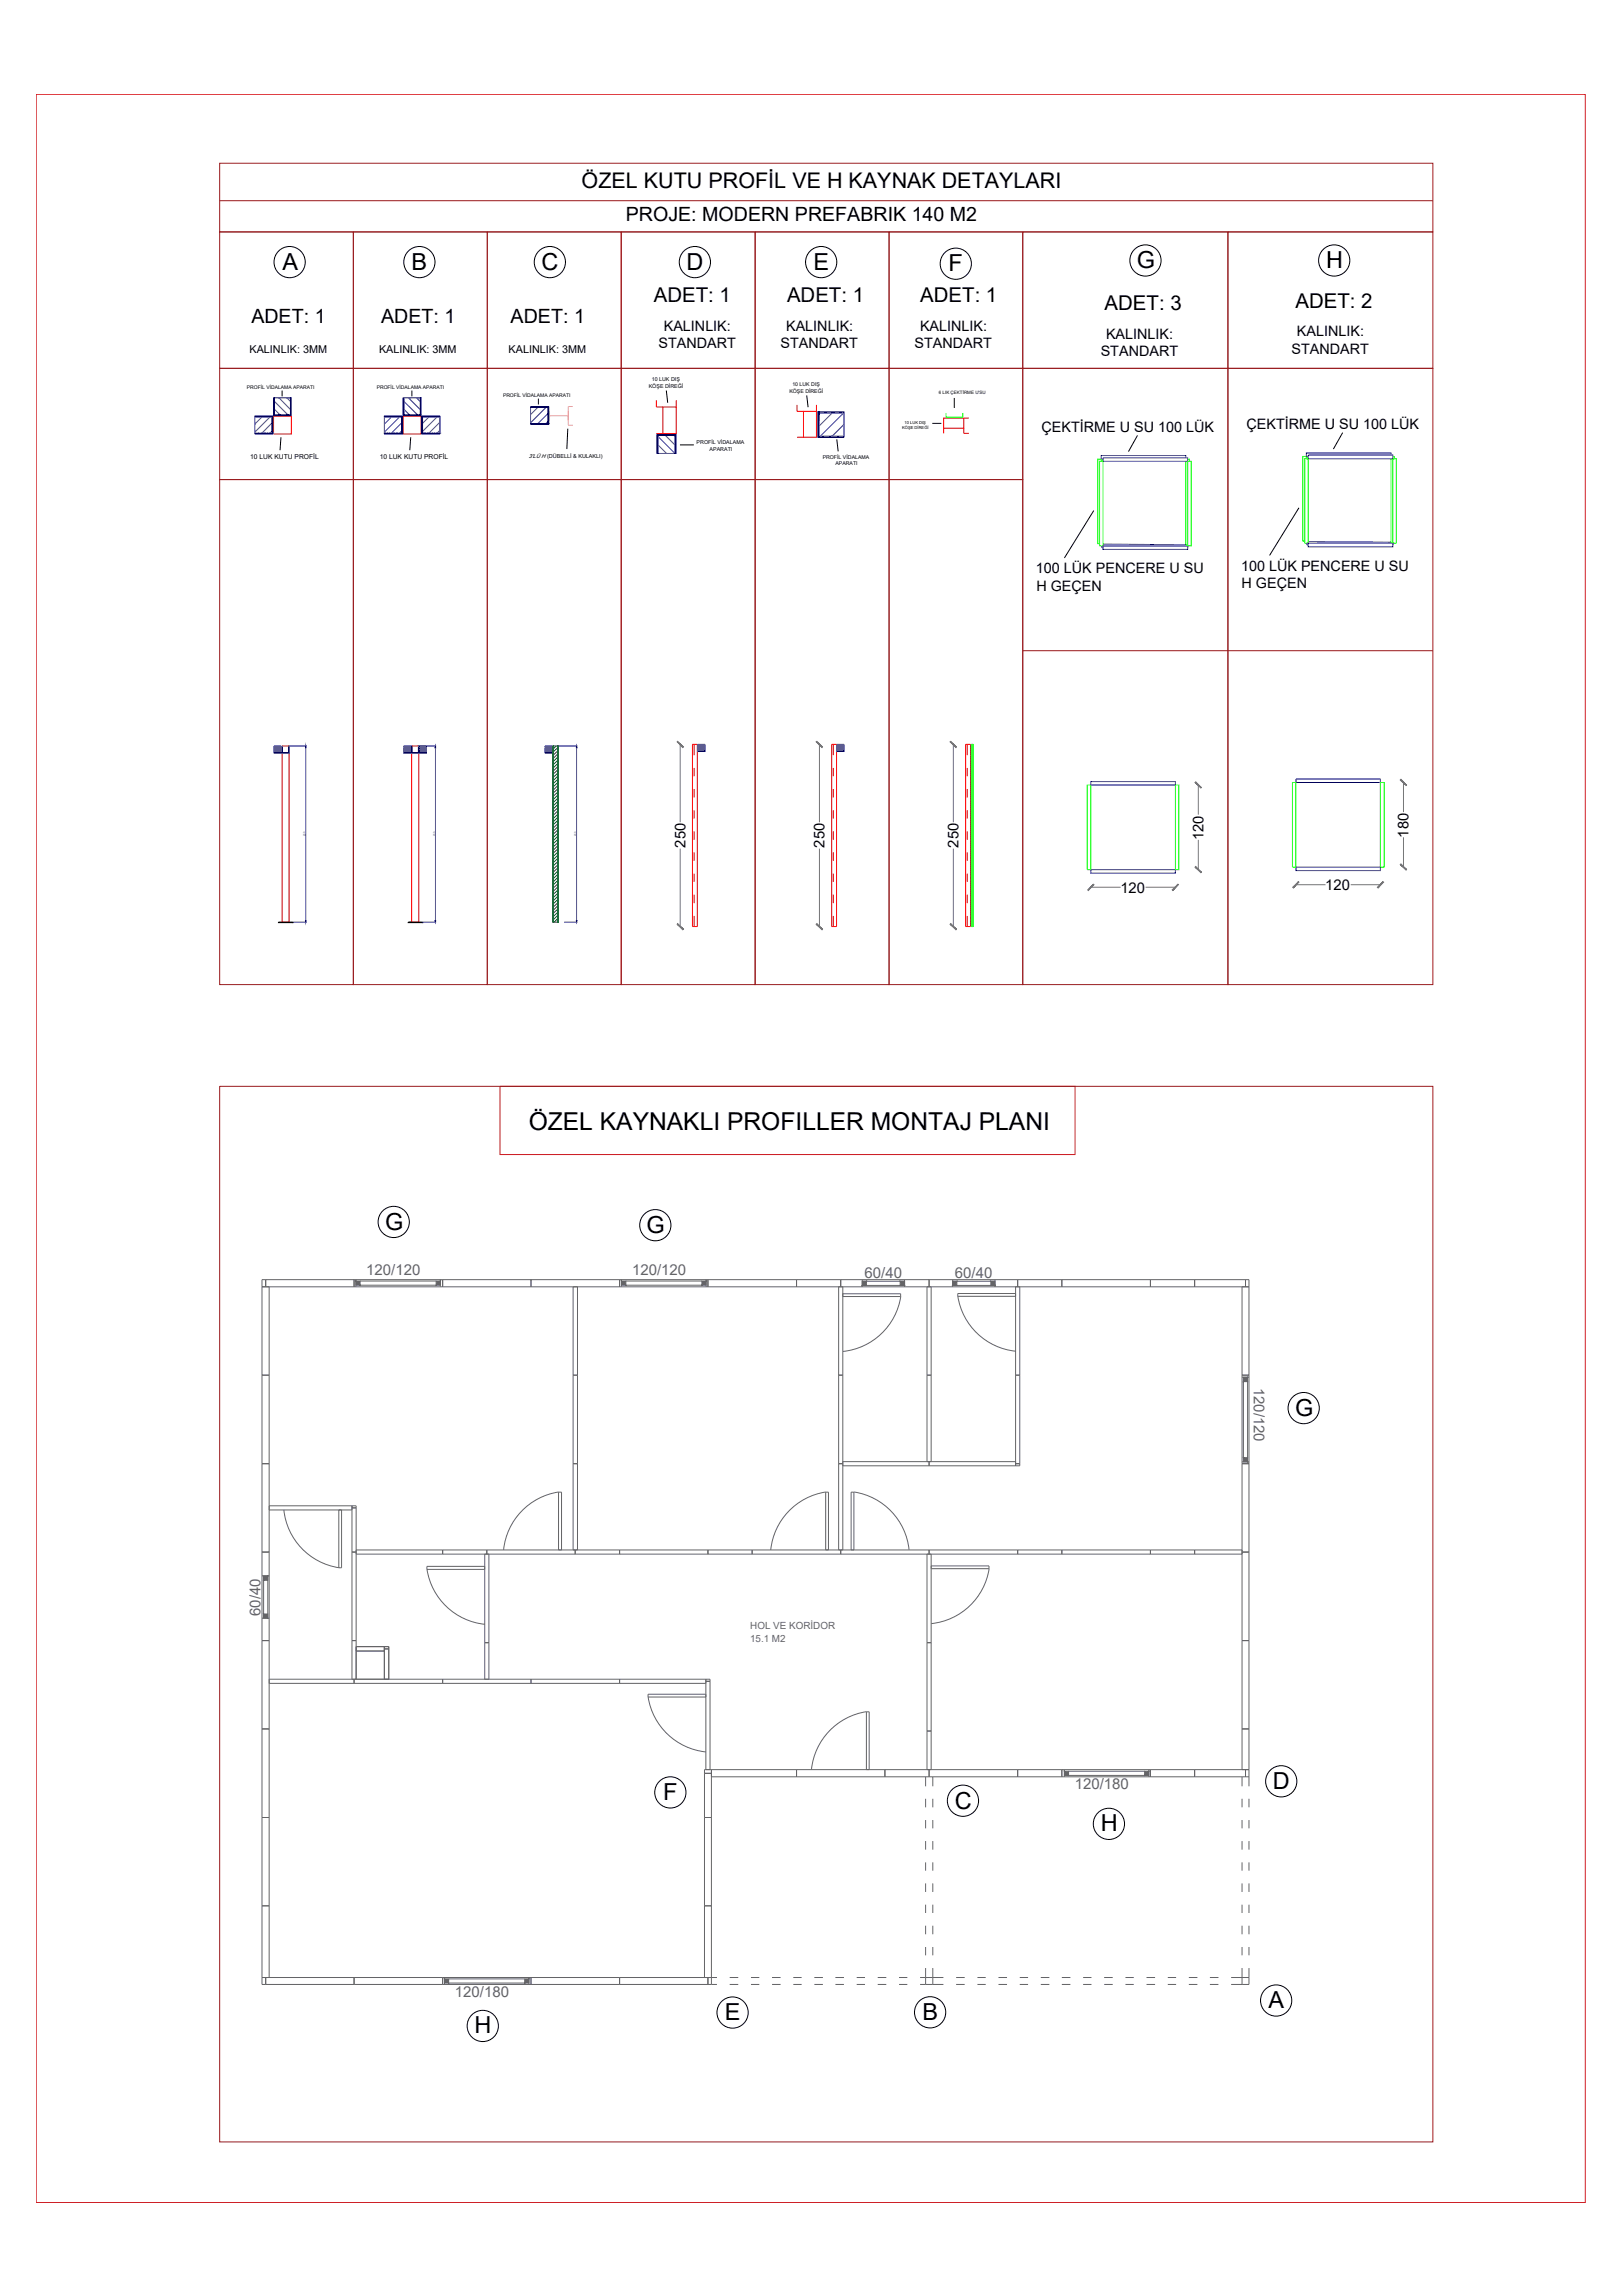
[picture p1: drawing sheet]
<svg xmlns="http://www.w3.org/2000/svg" width="297mm" height="420mm" viewBox="0 0 297 420" stroke-linecap="round" stroke-linejoin="round" font-family="sans-serif">
<defs><g id="words">
<text font-size="4.5" x="96.8" y="206.8">ÖZEL KAYNAKLI PROFILLER MONTAJ PLANI</text>
<g font-size="4.3">
<text x="51.7" y="49.4">A</text>
<text x="75.3" y="49.4">B</text>
<text x="99.1" y="49.4">C</text>
<text x="125.6" y="49.4">D</text>
<text x="148.9" y="49.4">E</text>
<text x="173.6" y="49.7">F</text>
<text x="208.1" y="49.1">G</text>
<text x="242.7" y="49.1">H</text>
<text x="70.5" y="225.1">G</text>
<text x="118.3" y="225.7">G</text>
<text x="237" y="259.2">G</text>
<text x="121.4" y="329.5">F</text>
<text x="232.9" y="327.5">D</text>
<text x="174.7" y="331.1">C</text>
<text x="201.5" y="335.3">H</text>
<text x="132.7" y="369.8">E</text>
<text x="168.9" y="369.7">B</text>
<text x="232.2" y="367.6">A</text>
<text x="86.9" y="372.3">H</text>
</g>
<text font-size="3.9" x="106.5" y="34.3">ÖZEL KUTU PROFİL VE H KAYNAK DETAYLARI</text>
<g font-size="3.7">
<text x="119.7" y="55.3">ADET: 1</text>
<text x="144" y="55.3">ADET: 1</text>
<text x="168.4" y="55.3">ADET: 1</text>
<text x="202.2" y="56.8">ADET: 3</text>
<text x="237.1" y="56.3">ADET: 2</text>
</g>
<g font-size="3.6">
<text x="114.5" y="40.4">PROJE: MODERN PREFABRIK 140 M2</text>
<text x="46" y="59.1">ADET: 1</text>
<text x="69.8" y="59.1">ADET: 1</text>
<text x="93.5" y="59.1">ADET: 1</text>
</g>
<g font-size="2.7">
<text x="125.5" y="155.2" transform="rotate(-90 125.5 155.2)">250</text>
<text x="150.9" y="155.2" transform="rotate(-90 150.9 155.2)">250</text>
<text x="175.4" y="155.2" transform="rotate(-90 175.4 155.2)">250</text>
<text x="220.2" y="153.8" transform="rotate(-90 220.2 153.8)">120</text>
<text x="257.8" y="153.3" transform="rotate(-90 257.8 153.3)">180</text>
<text x="205" y="163.4">120</text>
<text x="242.6" y="162.9">120</text>
</g>
<g font-size="2.7" fill="#636466">
<text x="67" y="233.3">120/120</text>
<text x="115.7" y="233.3">120/120</text>
<text x="158.2" y="234">60/40</text>
<text x="174.8" y="234">60/40</text>
<text x="229.5" y="254" transform="rotate(90 229.5 254)">120/120</text>
<text x="47.7" y="295.8" transform="rotate(-90 47.7 295.8)">60/40</text>
<text x="196.7" y="327.5">120/180</text>
<text x="83.3" y="365.6">120/180</text>
</g>
<g font-size="2.6">
<text x="120.5" y="63.7">STANDART</text>
<text x="121.5" y="60.5">KALINLIK:</text>
<text x="142.9" y="63.7">STANDART</text>
<text x="143.9" y="60.5">KALINLIK:</text>
<text x="167.4" y="63.7">STANDART</text>
<text x="168.4" y="60.5">KALINLIK:</text>
<text x="201.5" y="65.2">STANDART</text>
<text x="202.4" y="62.1">KALINLIK:</text>
<text x="236.4" y="64.8">STANDART</text>
<text x="237.3" y="61.6">KALINLIK:</text>
<text x="190.6" y="79">ÇEKTİRME U SU 100 LÜK</text>
<text x="228.1" y="78.6">ÇEKTİRME U SU 100 LÜK</text>
<text x="189.6" y="105">100 LÜK PENCERE U SU</text>
<text x="227.1" y="104.5">100 LÜK PENCERE U SU</text>
<text x="227.2" y="107.7">H GEÇEN</text>
<text x="189.7" y="108.2">H GEÇEN</text>
</g>
<g font-size="2">
<text x="45.7" y="64.6">KALINLIK: 3MM</text>
<text x="69.4" y="64.6">KALINLIK: 3MM</text>
<text x="93.1" y="64.6">KALINLIK: 3MM</text>
</g>
<g font-size="1.8" fill="#636466">
<text x="137.3" y="298.2">HOL VE KORİDOR</text>
<text x="137.3" y="300.5">15.1 M2</text>
</g>
<g font-size="1.2">
<text x="45.8" y="83.9">10 LUK KUTU PROFİL</text>
<text x="69.5" y="83.9">10 LUK KUTU PROFİL</text>
</g>
<g font-size="1">
<text x="118.7" y="71.1">KÖŞE DİREĞİ</text>
<text x="119.3" y="69.8">10 LUK DIŞ</text>
<text x="144.5" y="72">KÖŞE DİREĞİ</text>
<text x="145" y="70.7">10 LUK DIŞ</text>
<text x="96.8" y="83.8">3'LÜ H (DÜBELLİ &amp; KULAKLI)</text>
<text x="127.5" y="81.4">PROFİL VİDALAMA</text>
<text x="129.9" y="82.5">APARATI</text>
<text x="150.6" y="84">PROFİL VİDALAMA</text>
<text x="152.9" y="85.1">APARATI</text>
</g>
<g font-size=".9">
<text x="45.2" y="71.2">PROFİL VİDALAMA APARATI</text>
<text x="68.9" y="71.2">PROFİL VİDALAMA APARATI</text>
<text x="92.1" y="72.7">PROFİL VİDALAMA APARATI</text>
</g>
<text font-size=".8" x="171.8" y="72.2">6 LIK ÇEKTİRME U'SU</text>
<g font-size=".7">
<text x="165.6" y="77.6">10 LUK DIŞ</text>
<text x="165.1" y="78.6">KÖŞE DİREĞİ</text>
</g>
<g font-size=".5" fill="#00f">
<text x="55.9" y="153.1" transform="rotate(-90 55.9 153.1)">250</text>
<text x="79.6" y="153.1" transform="rotate(-90 79.6 153.1)">250</text>
<text x="105.4" y="153.1" transform="rotate(-90 105.4 153.1)">250</text>
</g>
</g></defs>
<!-- layer: 0 -->
<path d="M6.6 17.3h283.5v385.9h-283.5zM91.5 198.9h105.3v12.5h-105.3z" fill="none" stroke="#cd2027" stroke-width=".18"/>
<g fill="none" stroke="#636466" stroke-width=".18">
<path d="M47.9 234.3h.7v1.3h-.7zM228 234.3h.6v1.3h-.6zM64.4 275.7h.8v.4h-.8zM185.9 268h.7v.4h-.7zM70.3 301.5h.8v.4h-.8zM129.2 307.4h.7v.4h-.7zM128.9 324h1.3v.7h-1.3zM169.4 325.3v1.7M169.4 329.3v1.6M169.4 333.2v1.5M169.4 337.1v1.5M170.7 325.3v1.7"/>
<path d="M170.7 329.3v1.6M170.7 333.2v1.5M170.7 337.1v1.5M227.3 325.3v1.7M227.3 329.3v1.6M227.3 333.2v1.5M227.3 337.1v1.5M228.6 325.3h-.6v-1.3h.6v3M228.6 329.3v1.6M228.6 333.2v1.5M228.6 337.1v1.5M169.4 341v1.5"/>
<path d="M169.4 344.8v1.6M169.4 348.7v1.5M169.4 352.6v1.5M169.4 356.4v1.6M170.7 341v1.5M170.7 344.8v1.6M170.7 348.7v1.5M170.7 352.6v1.5M170.7 356.4v1.6M227.3 341v1.5M227.3 344.8v1.6M227.3 348.7v1.5"/>
<path d="M227.3 352.6v1.5M227.3 356.4v1.6M228.6 341v1.5M228.6 344.8v1.6M228.6 348.7v1.5M228.6 352.6v1.5M228.6 356.4v1.6M47.9 362h.7v1.3h-.7zM130.2 362v1.3M131.2 362h-1.6v1.3h1.6M133.5 363.3h1.6M133.5 362h1.6"/>
<path d="M137.4 363.3h1.6M137.4 362h1.6M141.3 363.3h1.6M141.3 362h1.6M145.2 363.3h1.5M145.2 362h1.5M149 363.3h1.6M149 362h1.6M152.9 363.3h1.6M152.9 362h1.6M156.8 363.3h1.5M156.8 362h1.5"/>
<path d="M160.6 363.3h1.6M160.6 362h1.6M164.5 363.3h1.6M164.5 362h1.6M168.4 363.3h4.3M168.4 362h4.3M169.4 360.3v3M170.7 360.3v3M175 363.3h1.6M175 362h1.6M178.9 363.3h1.5M178.9 362h1.5"/>
<path d="M182.7 363.3h1.6M182.7 362h1.6M186.6 363.3h1.6M186.6 362h1.6M190.5 363.3h1.6M190.5 362h1.6M194.3 363.3h1.6M194.3 362h1.6M198.2 363.3h1.6M198.2 362h1.6M202.1 363.3h1.6M202.1 362h1.6"/>
<path d="M206 363.3h1.5M206 362h1.5M209.8 363.3h1.6M209.8 362h1.6M213.7 363.3h1.6M213.7 362h1.6M217.6 363.3h1.5M217.6 362h1.5M221.4 363.3h1.6M221.4 362h1.6M225.3 362h3.3M227.3 360.3v3"/>
<path d="M228.6 360.3v3h-3.3"/>
</g>
<!-- layer: Press Panel -->
<g fill="none" stroke="#636466" stroke-width=".18">
<path d="M48.6 235.6v-1.3h97.2v1.3h-97.9v113.3h1.4v-113.3M64.8 234.3v1.3M81 234.3v1.3M97.2 234.3v1.3M104.9 235.6v48.2M105.7 235.6v48.2h-16.6v.7M113.4 234.3v1.3M129.6 234.3v1.3M153.9 235.6v-1.3h32.4v1.3M154.2 235.6v48.2M169.7 235.6v32M170 234.3v1.3"/>
<path d="M170.4 235.6v32M185.9 235.6v32.8h-31.7M194.3 234.3h16.3v1.3h-16.3zM227.3 235.6h1.3v80.9h-1.3zM47.9 251.8h1.4M104.9 251.8h.8M153.5 251.8h.7M169.7 251.8h.7M185.9 251.8h.7M227.3 251.8h1.3M47.9 268h1.4M49.3 275.7h15.1v.7h-15.1"/>
<path d="M104.9 268h.8M153.5 268h.7M154.2 267.6h31.7M170 267.6v.8M185.9 268h.7v-32.4h-33.1v48.2M227.3 268h1.3M47.9 284.1h1.4M65.2 284.1h-.8v16.3h.8v-16.6h15.8v.7h-15.8M105.3 283.8v.7h-16.6v16.2h.8v-16.2M113.4 283.8h16.2v.7h-16.2zM137.7 283.8h48.6v.7h-48.6zM153.9 283.8v.7"/>
<path d="M169.7 284.5v32.4h.7v-32.4M170 283.8v.7M194.3 283.8h16.3v.7h-16.3zM227.3 284.1h1.3M47.9 300.4h1.4M47.9 316.5h1.4M49.3 307.4h79.9v16.6h.7v-16.2h-.7M49.3 308.2h79.9M64.8 307.4v.8M81 307.4v.8M97.2 307.4v.8M113.4 307.4v.8"/>
<path d="M169.7 300.7h.7M227.3 300.4h1.3M47.9 332.7h1.4M128.9 332.7h1.3v16.2h-1.3zM145.8 324h16.2v1.3h-16.2zM170 324h16.3v1.3h-16.3zM194.3 324h16.3v1.3h-16.3zM48.6 362h81v1.3h-81zM64.8 362v1.3M81 362v1.3M97.2 362v1.3M113.4 362v1.3"/>
</g>
<g fill="none" stroke="#636466" stroke-width=".18">
<path d="M145.8 234.3h8.1v1.3h-8.1zM186.3 234.3h8v1.3h-8zM210.6 234.3h8v1.3h-8zM64.4 276.1h.8v8h-.8zM81 283.8h8.1v.7h-8.1zM105.3 283.8h8.1v.7h-8.1zM129.6 283.8h8.1v.7h-8.1zM186.3 283.8h8v.7h-8zM210.6 283.8h16.7v.7h-16.7zM218.6 283.8v.7M128.9 324.7h1.3v8h-1.3zM169.7 324v-7.1h.7v7.1h-8.4v1.3h8v-1.3"/>
<path d="M186.3 324h8v1.3h-8zM210.6 324h8v1.3h-8z"/>
</g>
<!-- layer: 0 -->
<path d="M218.6 234.3h9.4v1.3h-9.4zM65.2 301.5h5.9v5.9h-6.7v-7h.8v7M65.2 302.3h5.1M70.3 301.5v5.9M70.3 301.9h.8M88.7 300.7h.8v6.7h-.8zM130.2 324h15.6v1.3h-15.6zM227.3 324v-7.5h1.3v7.5h-10v1.3h9.4v-1.3M47.9 348.9h1.4v13.1h-1.4zM128.9 348.9h1.3v13.1h-1.3z" fill="none" stroke="#636466" stroke-width=".18"/>
<g fill="none" stroke="#636466" stroke-width=".18">
<path d="M154.2 236.9h10.6v.5h-10.6zM164.9 237.3a12 12 0 0 1-10.6 10.1M175.3 236.8h10.6v.5h-10.6zM175.3 237.3a12 12 0 0 0 10.6 10.1M52 276.4a12 12 0 0 0 10 10.6M62 276.4h.5v10.6h-.5zM102.2 273.2h.6v10.6h-.6zM102.2 273.1a12 12 0 0 0-10 10.6M151.1 273.2h.5v10.6h-.5zM151.1 273.1a12 12 0 0 0-10 10.6M155.8 273.2h.5v10.6h-.5zM156.3 273.1a12 12 0 0 1 10.1 10.6"/>
<path d="M78.1 286.8h10.6v.5h-10.6zM78.1 287.3a12 12 0 0 0 10.6 10.1M170.4 286.7h10.6v.5h-10.6zM181 287.2a12 12 0 0 1-10.6 10M118.6 310.2h10.6v.5h-10.6zM118.6 310.7a12 12 0 0 0 10.6 10M158.6 313.4h.5v10.6h-.5zM158.6 313.4a12 12 0 0 0-10.1 10.6"/>
</g>
<!-- layer: Pencere -->
<g fill="#636466" stroke="#636466" stroke-width=".18">
<path d="M65.1 234.5l.8 .8h-.8zM65.1 234.5l.8 .8v-.8z"/>
<path d="M80.6 234.5l-.8 .8h.8zM79.8 234.5h.8l-.8 .8z"/>
<path d="M113.7 234.5l.8 .8h-.8zM113.7 234.5l.8 .8v-.8z"/>
<path d="M129.2 234.5l-.7 .8h.7zM128.5 234.5h.7l-.7 .8z"/>
<path d="M227.6 252.1h.7l-.7 .8zM228.3 252.1l-.7 .8h.7z"/>
<path d="M227.6 266.9v.7h.7zM227.6 266.9h.7v.7z"/>
<path d="M157.8 234.6v.7l.8-.7zM157.8 235.3l.8-.7v.7z"/>
<path d="M164.7 234.6h.9v.7zM164.7 234.6v.7h.9z"/>
<path d="M174.4 234.6v.7l.7-.7zM174.4 235.3l.7-.7v.7z"/>
<path d="M181.3 234.6h.8v.7zM181.3 234.6v.7h.8z"/>
<path d="M48.2 295.5v.7h.8zM48.2 295.5h.8v.7z"/>
<path d="M48.2 288.5h.8l-.8 .8zM49 288.5l-.8 .8h.8z"/>
<path d="M81.4 362.3l.7 .8h-.7zM81.4 362.3l.7 .8v-.8z"/>
<path d="M96 363.1h.8v-.8zM96 362.3h.8l-.8 .8z"/>
<path d="M194.8 324.3l.8 .7h-.8zM194.8 324.3l.8 .7v-.7z"/>
<path d="M210.3 324.3l-.8 .7h.8zM209.5 324.3h.8l-.8 .7z"/>
</g>
<g fill="none" stroke="#636466" stroke-width=".18">
<path d="M65.1 234.3v1.2M65.9 234.5h13.9M65.9 235.3h13.9M80.6 234.3v1.2M113.7 234.3v1.2M114.5 234.5h14M114.5 235.3h14M129.2 234.3v1.2M157.8 235.3h7.8M157.8 234.6h7.8M157.8 234.3v1.3M165.6 234.3v1.3"/>
<path d="M174.4 235.3h7.7M174.4 234.6h7.7M174.4 234.3v1.3M182.1 234.3v1.3M227.3 252.1h1.3M227.6 252.9v14M228.3 252.9v14M227.3 267.6h1.3M47.9 296.2h1.4M47.9 288.5h1.4M48.2 288.5v7.7M49 288.5v7.7"/>
<path d="M194.8 324v1.3M195.6 324.3h13.9M195.6 325h13.9M210.3 324v1.3M81.4 362v1.3M82.1 362.3h13.9M82.1 363.1h13.9M96.8 362v1.3"/>
</g>
<!-- layer: 0 -->
<g fill="none" stroke="#000" stroke-width=".18">
<path d="M51.6 71.5v1.1M75.4 71.5v1.1M98.5 73v1M103.9 78.5l-.2 3.7M121.9 71.5l.3 2.2M147.6 72.4l.3 2.1M170.6 77.5h1.7M174.7 72.9v1.8M208.2 79.7l-1.7 3M245.7 79.2l-1.7 3M51.4 80.1l-.1 2.3M75.2 80.1l-.2 2.3"/>
<path d="M124.4 81.4h2.6M153.1 80.4l.3 2.2M200.2 93.5l-5.4 8.7M237.7 93l-5.3 8.7M51 168.8l2.5 .1zM51.1 168.8v.1M51.2 168.8v.1M53.3 168.8v.1M53.4 168.8v.1M74.7 168.8l2.6 .1zM74.8 168.8v.1M75 168.8v.1"/>
<path d="M77 168.8v.1M77.2 168.8v.1"/>
<circle cx="53" cy="48" r="2.86"/>
<circle cx="76.8" cy="48" r="2.86"/>
<circle cx="100.6" cy="48" r="2.86"/>
<circle cx="127.2" cy="48" r="2.86"/>
<circle cx="150.3" cy="48" r="2.86"/>
<circle cx="174.9" cy="48.3" r="2.86"/>
<circle cx="209.6" cy="47.7" r="2.86"/>
<circle cx="244.2" cy="47.7" r="2.86"/>
<circle cx="72.1" cy="223.7" r="2.86"/>
<circle cx="119.9" cy="224.3" r="2.86"/>
<circle cx="238.6" cy="257.8" r="2.86"/>
<circle cx="122.7" cy="328.1" r="2.86"/>
<circle cx="176.2" cy="329.7" r="2.86"/>
<circle cx="203" cy="333.9" r="2.86"/>
<circle cx="234.5" cy="326.1" r="2.86"/>
<circle cx="88.4" cy="370.9" r="2.86"/>
<circle cx="134.1" cy="368.4" r="2.86"/>
<circle cx="170.2" cy="368.4" r="2.86"/>
<circle cx="233.6" cy="366.2" r="2.86"/>
</g>
<g fill="none" stroke="#991b1e" stroke-width=".18">
<path d="M40.2 29.9h222v12.6h-222zM40.2 36.7h222M40.2 42.5h24.5v24.9h-24.5zM64.7 42.5h24.5v24.9h-24.5zM89.2 42.5h24.5v24.9h-24.5zM113.7 42.5h24.5v24.9h-24.5zM138.2 42.5h24.5v24.9h-24.5zM162.7 42.5h24.5v24.9h-24.5zM187.2 42.5h37.5v24.9h-37.5zM224.7 42.5h37.5v24.9h-37.5zM40.2 67.4h24.5v20.4h-24.5zM64.7 67.4h24.5v20.4h-24.5z"/>
<path d="M89.2 67.4h24.5v20.4h-24.5zM113.7 67.4h24.5v20.4h-24.5zM138.2 67.4h24.5v20.4h-24.5zM162.7 67.4h24.5v20.4h-24.5zM187.2 67.4h37.5v112.9h-37.5zM224.7 67.4h37.5v112.9h-37.5zM40.2 87.8h24.5v92.5h-24.5zM64.7 87.8h24.5v92.5h-24.5zM89.2 87.8h24.5v92.5h-24.5zM113.7 87.8h24.5v92.5h-24.5zM138.2 87.8h24.5v92.5h-24.5zM162.7 87.8h24.5v92.5h-24.5z"/>
<path d="M187.2 119.1h75M40.2 198.9h222v193.2h-222z"/>
</g>
<g fill="none" stroke="#f00" stroke-width=".18">
<path d="M120.1 79.4h1.2M120.1 73.3v1.2h1.2M121.3 74.5h2.5v4.9h-2.5zM123.8 73.3v1.2M145.9 74.1v1.2h1.2M147.1 75.3h2.3v4.8h-2.3zM149.4 74.1v1.2M172.7 76.5h3.7v1.9h-3.7zM172.7 78.4v.9M176.4 78.4v.9h.9M176.4 76.5h.9M145.9 80.1h1.2"/>
<path d="M51.6 136.6h1.3v32.2h-1.3zM75.3 136.6h1.4v32.2h-1.4zM101.2 136.6v32.2"/>
</g>
<!-- layer: NMK_YOL-TARAMA -->
<g fill="none" stroke="#000" stroke-width=".18">
<path d="M51 168.8v.1M51.1 168.9h-.1M51.2 168.8h.1M51.3 168.8l-.1 .1M51.3 168.8v.1M51.4 168.8l-.1 .1M51.5 168.8l-.1 .1M51.5 168.8v.1M51.7 168.8l-.2 .1M51.8 168.8l-.1 .1M51.8 168.8v.1M51.9 168.8l-.1 .1"/>
<path d="M52 168.8l-.1 .1M52.1 168.8l-.1 .1M52.1 168.8v.1M52.2 168.8l-.1 .1M52.3 168.8l-.1 .1M52.4 168.8l-.1 .1M52.4 168.8v.1M52.5 168.8l-.1 .1M52.6 168.8l-.1 .1M52.6 168.8v.1M52.7 168.8l-.1 .1M52.9 168.8l-.2 .1"/>
<path d="M52.9 168.8v.1M53 168.8l-.1 .1M53.1 168.8l-.1 .1M53.2 168.8l-.1 .1M53.2 168.8v.1M53.3 168.9h-.1M53.5 168.8l-.1 .1M53.5 168.9h.1M53.5 168.8v.1M74.7 168.8v.1M74.8 168.8l-.1 .1M74.8 168.9h.1"/>
<path d="M75 168.8h.1M75 168.8v.1M75.1 168.8l-.1 .1M75.1 168.8v.1M75.2 168.8l-.1 .1M75.3 168.8l-.1 .1M75.3 168.8v.1M75.4 168.8l-.1 .1M75.5 168.8l-.1 .1M75.6 168.8l-.1 .1M75.6 168.8v.1M75.7 168.8l-.1 .1"/>
<path d="M75.8 168.8l-.1 .1M75.8 168.8v.1M75.9 168.8l-.1 .1M75.9 168.8v.1M76 168.8l-.1 .1M76.1 168.8l-.1 .1M76.1 168.8v.1M76.2 168.8l-.1 .1M76.2 168.8v.1M76.3 168.8l-.1 .1M76.4 168.8l-.1 .1M76.4 168.8v.1"/>
<path d="M76.6 168.8l-.2 .1M76.7 168.8l-.1 .1M76.7 168.8v.1M76.8 168.8l-.1 .1M76.9 168.8l-.1 .1M76.9 168.8v.1M77 168.8l-.1 .1M77 168.9h.1M77.2 168.8v.1M77.3 168.9h.1M77.3 168.8l-.1 .1"/>
</g>
<!-- layer: 0 -->
<g fill="none" stroke="#00f" stroke-width=".18">
<path d="M46.6 79.3h3.3v.1h-3.3zM46.6 76.2h3.3v.1h-3.3zM46.6 79.4v-3.2h3.3v3.2M46.6 79.4h3.3M49.8 76.2h.1v3.2h-.1zM49.8 76.2v3.2M50.1 72.8h.1v3.3h-.1zM50.1 75.9h3.2v.2h-3.2zM50.1 72.8h3.2v3.3h-3.2zM50.1 75.9h3.2M53.2 72.8h.1v3.3h-.1zM70.3 79.3h3.3v.1h-3.3z"/>
<path d="M70.3 76.2h3.3v.1h-3.3zM70.3 79.4v-3.2h3.3v3.2M70.3 79.4h3.3M73.5 76.2h.1v3.2h-.1zM73.5 76.2v3.2M73.8 72.8h.1v3.3h-.1zM73.8 75.9h3.2v.2h-3.2zM73.8 72.8h3.2v3.3h-3.2zM73.8 75.9h3.2M76.9 72.8h.1v3.3h-.1zM77.2 79.3h3.3v.1h-3.3zM77.2 76.2h3.3v.1h-3.3z"/>
<path d="M77.2 76.2h.1v3.2h-.1zM77.2 76.2h3.3v3.2h-3.3zM77.3 76.2v3.2M97.1 77.6h3.3v.1h-3.3zM97.1 74.5h3.3v.1h-3.3zM97.1 77.7v-3.2h3.3v3.2M97.1 77.7h3.3M100.3 74.5h.1v3.2h-.1zM100.3 74.5v3.2M120.3 79.6h.1v3.4h-.1zM120.3 79.6h3.4v.1h-3.4zM120.3 79.7h3.4"/>
<path d="M123.5 79.6h.2v3.4h-.2zM123.7 79.6h-3.4v3.4M123.7 79.6v3.4h-3.4M149.7 79.8h4.8v.3h-4.8zM149.7 75.4h4.8v.2h-4.8zM149.7 75.4h.2v4.7h-.2zM149.7 75.4h4.8v4.7h-4.8zM149.9 75.4v1.7M201.6 99.9v.3h.3M201.9 99.6l15.1 .1 .4 .2v.3M201.9 83.8h15.5v.7h-15.5zM201.9 99.9h15.5v.7h-15.5z"/>
<path d="M217 83.8v-.4h-15.5v.7h.4M239.2 99.4v.3h.2M239.4 99.1l15.2 .2 .3 .1v.4M239.4 83.3h15.5v.7h-15.5zM239.4 99.4h15.5v.7h-15.5zM254.6 83.3v-.4h-15.5v.7h.3M50.2 137.8l1.3 .1zM50.2 136.6h1.3v1.3h-1.3zM51.6 136.6l.1 1.2h1.2v-1.2v1.3h-1.3zM53 136.6h3.1M56 136.9v31.6M73.9 137.8l1.3 .1z"/>
<path d="M73.9 136.6h1.3v1.3h-1.3zM75.3 136.6l.1 1.2h1.2l.1-1.2v1.3h-1.4zM76.7 137.8l1.3 .1zM78 136.6v1.3h-1.3M79.7 136.9v31.6M79.8 136.6h-3.1v1.3M99.8 137.8l1.2 .1zM99.8 136.6h1.2v1.3h-1.2zM102 136.6h3.7M105.5 136.9v31.6M127.7 137.5l1.3 .1zM127.7 136.3h1.3v1.3h-1.3z"/>
<path d="M153.2 137.5l1.3 .1zM153.2 136.3h1.3v1.3h-1.3zM199.6 159.2h15.5v.7h-15.5zM199.6 143.1h15.5v.6h-15.5zM237.2 158.8h15.4v.6h-15.4zM237.2 142.6h15.4v.7h-15.4zM53.6 168.8h2.5M77.4 168.8h2.4M103.2 168.8h2.5"/>
</g>
<g fill="#00f" stroke="#00f" stroke-width=".18">
<path d="M56 136.6v.3z"/>
<path d="M55.9 168.5l.1 .3z"/>
<path d="M79.7 136.6v.3h-.1z"/>
<path d="M79.6 168.5h.1v.3z"/>
<path d="M105.5 136.6l.1 .3h-.1z"/>
<path d="M105.5 168.5h.1l-.1 .3z"/>
</g>
<!-- layer: NMK_YOL-TARAMA -->
<g fill="none" stroke="#00f" stroke-width=".18">
<path d="M46.6 76.2l.1 .1M46.7 79.3l.1 .1M46.8 76.2v.1M46.8 79.3l.1 .1M46.9 76.2l.1 .1M47 79.3l.1 .1M47.1 76.2v.1M47.1 79.3l.1 .1M47.2 76.2l.1 .1M47.3 79.3l.1 .1M47.4 76.2v.1M47.4 79.3l.1 .1"/>
<path d="M47.5 76.2l.1 .1M47.6 79.3v.1M47.7 76.2v.1M47.7 79.3l.1 .1M47.8 76.2l.1 .1M47.9 79.3v.1M47.9 76.3l-1.3 1.3M47.9 76.2l.1 .1M48 79.3l.1 .1M48.1 76.2v.1M48.2 79.3v.1M48.2 76.2l.1 .1"/>
<path d="M48.3 79.3l.1 .1M48.4 76.2v.1M48.5 79.3v.1M48.5 76.2l.1 .1M48.6 79.3l.1 .1M48.7 76.2v.1M48.8 79.3v.1M48.8 76.2l.1 .1M48.9 79.3l.1 .1M49 76.2v.1M49.1 79.3v.1M49.1 76.2l.1 .1"/>
<path d="M49.2 79.3v.1M49.3 76.2v.1M49.3 79.3l.1 .1M49.4 76.2l.1 .1M49.4 76.3l-2.8 2.8M49.5 79.3v.1M49.6 76.2v.1M49.6 79.3l.1 .1M49.7 76.2v.1M49.8 79.3v.1M49.9 76.2v.1M49.9 79.3h.1"/>
<path d="M49.9 77.3l-2 2M49.9 78.8l-.5 .5M50.1 73.5h.1l2.6 2.6M50.1 75l.1-.1 1.2 1.2M50.2 75.9l-.1 .1M50.2 75.8l-.1 .1M50.2 75.6l-.1 .1M50.2 75.5l-.1 .1M50.2 75.4h-.1M50.2 75.2l-.1 .1M50.2 75.1h-.1M50.2 74.8h-.1"/>
<path d="M50.2 74.6l-.1 .1M50.2 74.5h-.1M50.2 74.3l-.1 .1M50.2 74.2l-.1 .1M50.2 74l-.1 .1M50.2 73.9l-.1 .1M50.2 73.8h-.1M50.2 73.6l-.1 .1M50.2 73.3l-.1 .1M50.2 73.2h-.1M50.2 73l-.1 .1M50.2 72.9h-.1"/>
<path d="M51 72.8l2.2 2.2M52.5 72.8l.7 .7M53.3 76l-.1 .1M53.3 75.9h-.1M53.3 75.7l-.1 .1M53.3 75.6h-.1M53.3 75.4l-.1 .1M53.3 75.3l-.1 .1M53.3 75.1l-.1 .1M53.3 75l-.1 .1M53.3 74.8l-.1 .1M53.3 74.7l-.1 .1"/>
<path d="M53.3 74.5l-.1 .1M53.3 74.4l-.1 .1M53.3 74.3h-.1M53.3 74.1l-.1 .1M53.3 74h-.1M53.3 73.8l-.1 .1M53.3 73.7h-.1M53.3 73.5l-.1 .1M53.3 73.4h-.1M53.3 73.2l-.1 .1M53.3 73.1l-.1 .1M53.3 72.9l-.1 .1"/>
<path d="M53.3 72.8l-.1 .1M70.3 76.2l.1 .1M70.4 79.3l.1 .1M70.5 76.2l.1 .1M70.6 79.3v.1M70.6 76.2l.1 .1M70.7 79.3l.1 .1M70.8 76.2l.1 .1M70.9 79.3v.1M70.9 76.2l.1 .1M71 79.3l.1 .1M71.1 76.2v.1"/>
<path d="M71.1 79.3l.1 .1M71.2 76.2l.1 .1M71.3 79.3l.1 .1M71.4 76.2v.1M71.4 79.3l.1 .1M71.5 76.2l.1 .1M71.6 79.3l.1 .1M71.7 76.3l-1.4 1.3M71.7 76.2v.1M71.7 79.3l.1 .1M71.8 76.2l.1 .1M71.9 79.3l.1 .1"/>
<path d="M72 76.2v.1M72 79.3l.1 .1M72.1 76.2l.1 .1M72.2 79.3v.1M72.2 76.2l.1 .1M72.3 79.3l.1 .1M72.4 76.2l.1 .1M72.5 79.3v.1M72.5 76.2l.1 .1M72.6 79.3l.1 .1M72.7 76.2l.1 .1M72.8 79.3v.1"/>
<path d="M72.8 76.2l.1 .1M72.9 79.3l.1 .1M73 76.2l.1 .1M73.1 79.3v.1M73.1 76.3l-2.8 2.8M73.1 76.2l.1 .1M73.2 79.3l.1 .1M73.3 76.2v.1M73.3 79.3l.1 .1M73.4 76.2l.1 .1M73.5 79.3l.1 .1M73.6 76.2v.1"/>
<path d="M73.6 79.3h.1M73.6 77.3l-1.9 2M73.6 78.8l-.5 .5M73.8 73.5h.1l2.7 2.6M73.8 75l.1-.1 1.2 1.2M73.9 75.9l-.1 .1M73.9 75.8l-.1 .1M73.9 75.6l-.1 .1M73.9 75.5l-.1 .1M73.9 75.4h-.1M73.9 75.2l-.1 .1M73.9 75.1h-.1"/>
<path d="M73.9 74.8h-.1M73.9 74.6l-.1 .1M73.9 74.5h-.1M73.9 74.3l-.1 .1M73.9 74.2l-.1 .1M73.9 74l-.1 .1M73.9 73.9l-.1 .1M73.9 73.8h-.1M73.9 73.6l-.1 .1M73.9 73.3l-.1 .1M73.9 73.2h-.1M73.9 73l-.1 .1"/>
<path d="M73.9 72.9h-.1M74.7 72.8l2.2 2.2M76.2 72.8l.7 .7M77 76l-.1 .1M77 75.9h-.1M77 75.7l-.1 .1M77 75.6h-.1M77 75.4l-.1 .1M77 75.3l-.1 .1M77 75.1l-.1 .1M77 75l-.1 .1M77 74.8l-.1 .1"/>
<path d="M77 74.7l-.1 .1M77 74.5l-.1 .1M77 74.4l-.1 .1M77 74.3h-.1M77 74.1l-.1 .1M77 74h-.1M77 73.8l-.1 .1M77 73.7h-.1M77 73.5l-.1 .1M77 73.4h-.1M77 73.2l-.1 .1M77 73.1l-.1 .1"/>
<path d="M77 72.9l-.1 .1M77 72.8l-.1 .1M77.2 76.2v.1M77.3 79.3v.1M77.3 76.2l.1 .1M77.4 79.3l.1 .1M77.5 76.2v.1M77.5 79.3l.1 .1M77.6 76.2l.1 .1M77.7 79.3l.1 .1M77.8 76.2v.1M77.8 79.3l.1 .1"/>
<path d="M77.9 76.2l.1 .1M78 79.3v.1M78 76.2l.1 .1M78.1 79.3l.1 .1M78.2 76.2l.1 .1M78.3 79.3v.1M78.3 76.2l.1 .1M78.4 79.3l.1 .1M78.5 76.3l-1.3 1.3M78.5 76.2l.1 .1M78.6 79.3v.1M78.6 76.2l.1 .1"/>
<path d="M78.7 79.3l.1 .1M78.8 76.2l.1 .1M78.9 79.3v.1M78.9 76.2l.1 .1M79 79.3l.1 .1M79.1 76.2v.1M79.1 79.3l.1 .1M79.2 76.2l.1 .1M79.3 79.3l.1 .1M79.4 76.2v.1M79.4 79.3l.1 .1M79.5 76.2l.1 .1"/>
<path d="M79.6 79.3l.1 .1M79.7 76.2v.1M79.7 79.3l.1 .1M79.8 76.2l.1 .1M79.9 79.3l.1 .1M80 76.2v.1M80 76.3l-2.8 2.8M80 79.3l.1 .1M80.1 76.2l.1 .1M80.2 79.3v.1M80.2 76.2l.1 .1M80.3 79.3l.1 .1"/>
<path d="M80.4 76.2l.1 .1M80.5 79.3h.1M80.5 77.3l-2 2M80.5 78.8l-.5 .5M97.1 74.5v.1M97.2 77.6v.1M97.2 74.5l.1 .1M97.3 77.6l.1 .1M97.4 74.5v.1M97.5 77.6v.1M97.5 74.5l.1 .1M97.6 77.6v.1"/>
<path d="M97.7 74.5v.1M97.8 77.6v.1M97.8 74.5l.1 .1M97.9 77.6v.1M98 74.5v.1M98 77.6l.1 .1M98.1 74.5l.1 .1M98.2 77.6v.1M98.3 74.5v.1M98.3 77.6l.1 .1M98.4 74.6l-1.3 1.3M98.4 74.5l.1 .1"/>
<path d="M98.5 77.6v.1M98.5 74.5l.1 .1M98.6 77.6l.1 .1M98.7 74.5v.1M98.8 77.6v.1M98.8 74.5l.1 .1M98.9 77.6l.1 .1M99 74.5v.1M99.1 77.6v.1M99.1 74.5l.1 .1M99.2 77.6l.1 .1M99.3 74.5v.1"/>
<path d="M99.4 77.6v.1M99.4 74.5l.1 .1M99.5 77.6l.1 .1M99.6 74.5v.1M99.6 77.6l.1 .1M99.7 74.5l.1 .1M99.8 77.6l.1 .1M99.9 74.6l-2.8 2.8M99.9 74.5v.1M99.9 77.6l.1 .1M100 74.5l.1 .1M100.1 77.6v.1"/>
<path d="M100.2 74.5v.1M100.2 77.6l.1 .1M100.3 74.5l.1 .1M100.4 77.6h.1M100.4 75.6l-2 2M100.4 77l-.5 .6M120.3 79.6h.1M120.4 79.9l3.1 3.1M120.4 79.7l-.1 .1M120.4 79.8l-.1 .1M121.7 79.6l1.8 1.8M123.2 79.6l.3 .3"/>
<path d="M123.7 79.9l-.2 .1M123.7 79.6l-.2 .1M123.7 79.8h-.2M149.8 75.4v.2M149.8 79.8l.1 .3M150 75.4l.1 .2M150.1 79.8v.3M150.1 75.6l-.4 .4M150.2 75.4l.1 .2M150.3 79.8l.1 .3M150.4 75.4l.1 .2M150.5 79.8l.1 .3"/>
<path d="M150.6 75.4l.1 .2M150.7 79.8l.1 .3M150.8 75.4l.1 .2M150.9 79.8l.1 .3M151 75.4l.1 .2M151.1 79.8l.1 .3M151.2 75.4l.1 .2M151.3 79.8l.1 .3M151.5 75.4v.2M151.5 79.8l.1 .3M151.7 75.4l.1 .2M151.8 79.8v.3"/>
<path d="M151.9 75.4l.1 .2M152 79.8v.3M152.1 75.4l.1 .2M152.2 79.8l.1 .3M152.3 75.6l-2.6 2.6M152.3 75.4l.1 .2M152.4 79.8l.1 .3M152.5 75.4l.1 .2M152.6 79.8l.1 .3M152.7 75.4l.1 .2M152.8 79.8l.1 .3M152.9 75.4l.1 .2"/>
<path d="M153 79.8l.1 .3M153.1 75.4l.1 .2M153.2 79.8l.1 .3M153.4 75.4v.2M153.4 79.8l.1 .3M153.6 75.4l.1 .2M153.7 79.8v.3M153.8 75.4l.1 .2M153.9 79.8l.1 .3M154 75.4l.1 .2M154.1 79.8l.1 .3M154.2 75.4l.1 .2"/>
<path d="M154.3 79.8l.1 .3M154.4 79.8h.1M154.4 75.6l-4.3 4.2M154.4 75.4l.1 .1M154.5 77.7l-2.2 2.1M120.4 83h.1M120.4 81.4l1.6 1.6M120.4 80l-.1 .1M120.4 80.1l-.1 .1M120.4 80.3h-.1M120.4 80.4l-.1 .1M120.4 80.6h-.1"/>
<path d="M120.4 80.8h-.1M120.4 80.9l-.1 .1M120.4 81.1h-.1M120.4 81.2l-.1 .1M120.4 81.4h-.1M120.4 81.5l-.1 .1M120.4 81.7h-.1M120.4 81.8l-.1 .1M120.4 82h-.1M120.4 82.2h-.1M120.4 82.3l-.1 .1M120.4 82.5h-.1"/>
<path d="M120.4 82.6l-.1 .1M120.4 82.8h-.1M120.4 82.9l-.1 .1M123.6 83h.1M123.7 80.4h-.2M123.7 80.1h-.2M123.7 80.7h-.2M123.7 80.2l-.2 .1M123.7 80.5l-.2 .1M123.7 81.2h-.2M123.7 80.9h-.2M123.7 81l-.2 .1"/>
<path d="M123.7 81.6l-.2 .1M123.7 81.3l-.2 .1M123.7 81.4l-.2 .1M123.7 81.7l-.2 .1M123.7 81.9l-.2 .1M123.7 82.1h-.2M123.7 82.2l-.2 .1M123.7 82.4h-.2M123.7 82.6h-.2M123.7 82.7l-.2 .1M123.7 82.8l-.2 .1M149.7 80v.1"/>
<path d="M50.2 137.8v.1M50.2 137.8l.1 .1M50.2 136.6v.1M50.3 137.8v.1M50.3 137.8l.1 .1M50.4 136.6l-.2 .2M50.4 137.8l.1 .1M50.5 137.8l.1 .1M50.6 136.6l-.4 .4M50.7 137.8v.1M50.7 137.8l.1 .1M50.8 136.6l-.6 .6"/>
<path d="M50.9 137.8v.1M50.9 137.8l.1 .1M51 136.6l-.8 .8M51 137.8l.1 .1M51.1 136.6l-.9 .9M51.2 137.8v.1M51.2 137.8l.1 .1M51.3 136.6l-1.1 1.1M51.4 137.8v.1M51.4 137.8h.1M51.5 137.3l-.5 .5v.1M51.5 137.5l-.3 .4"/>
<path d="M51.5 137.6l-.2 .2 .1 .1M51.5 136.6l-1.3 1.2M51.5 136.8l-1.1 1.1M51.5 136.9l-.9 .9 .1 .1M51.5 137.1l-.7 .7 .1 .1M51.6 136.6h.1M51.7 136.6l-.1 .1M51.7 136.7h-.1M51.7 136.7l-.1 .1M51.7 136.8h-.1M51.7 136.8l-.1 .1M51.7 136.9h-.1"/>
<path d="M51.7 136.9l-.1 .1M51.7 137l-.1 .1M51.7 137.1l-.1 .1M51.7 137.2h-.1M51.7 137.2l-.1 .2M51.7 137.4l-.1 .1M51.7 137.5l-.1 .1M51.7 137.6h-.1M51.7 137.6l-.1 .2M51.7 137.8h-.1M51.7 137.8l-.1 .1M51.7 137.8v.1"/>
<path d="M51.8 137.8l-.1 .1M51.8 137.8v.1M52 137.8l-.2 .1M52 137.8v.1M52.1 137.8l-.1 .1M52.3 137.8l-.2 .1M52.3 137.8v.1M52.4 137.8l-.1 .1M52.4 137.8v.1M52.5 137.8l-.1 .1M52.6 137.8l-.1 .1M52.6 137.8v.1"/>
<path d="M52.8 137.8l-.2 .1M52.9 136.6h.1M52.9 136.6v.1M52.9 136.7v.1M52.9 136.8v.1M52.9 136.9h.1M52.9 136.9v.1M52.9 137h.1M52.9 137v.1M52.9 137.1v.1M52.9 137.2h.1M52.9 137.2v.3"/>
<path d="M52.9 137.5h.1M52.9 137.5v.1M52.9 137.6v.1M52.9 137.7v.1M52.9 137.8h.1M52.9 137.8l-.1 .1M52.9 137.8v.1M73.9 137.8v.1M73.9 137.8l.1 .1M74 136.6l-.1 .1M74 137.8l.1 .1M74.1 137.8l.1 .1"/>
<path d="M74.2 136.6l-.3 .2M74.3 136.6l-.4 .4M74.4 137.8v.1M74.4 137.8l.1 .1M74.5 136.6l-.6 .6M74.5 137.8l.1 .1M74.6 137.8l.1 .1M74.7 136.6l-.8 .8M74.7 137.8l.1 .1M74.9 136.6l-1 .9M74.9 137.8v.1M74.9 137.8l.1 .1"/>
<path d="M75 136.6l-1.1 1.1M75 137.8l.1 .1M75.1 137.8l.1 .1M75.2 137.8h.1M75.2 136.6l-1.2 1.2M75.2 136.8l-1 1 .2 .1M75.2 136.9l-.9 .9M75.2 137.1l-.7 .8M75.2 137.3l-.5 .5v.1M75.2 137.5l-.3 .4M75.2 137.6l-.2 .3M75.3 136.6v.1"/>
<path d="M75.4 136.7h-.1M75.4 136.7l-.1 .1M75.4 136.8h-.1M75.4 136.8l-.1 .1M75.4 136.9h-.1M75.4 136.9l-.1 .1M75.4 137l-.1 .1M75.4 137.1l-.1 .1M75.4 137.2h-.1M75.4 137.2l-.1 .2M75.4 137.4l-.1 .1M75.4 137.5l-.1 .1"/>
<path d="M75.4 137.6h-.1M75.4 137.6l-.1 .1M75.4 137.7l-.1 .1M75.4 137.8h-.1M75.4 137.8l-.1 .1M75.5 137.8l-.1 .1M75.5 137.8v.1M75.6 137.8l-.1 .1M75.6 137.8v.1M75.8 137.8l-.2 .1M75.8 137.8v.1M75.9 137.8l-.1 .1"/>
<path d="M76.1 137.8l-.3 .1M76.1 137.8v.1M76.2 137.8l-.1 .1M76.3 137.8l-.1 .1M76.4 137.8l-.1 .1M76.4 137.8v.1M76.5 137.8l-.1 .1M76.6 136.6h.1M76.7 137.8l-.2 .1M76.7 136.7l-.1 .1M76.7 136.9l-.1 .1M76.7 137.5l-.1 .1"/>
<path d="M76.7 137.8l-.1 .1M76.7 136.8l-.1 .1M76.7 137h-.1M76.7 137.1l-.1 .1M76.7 136.6l-.1 .1M76.7 137l-.1 .1M76.7 137.2h-.1M76.7 137.2l-.1 .3M76.7 137.5h-.1M76.7 137.6l-.1 .1M76.7 137.7l-.1 .1M76.7 137.8l.1 .1"/>
<path d="M76.8 137.8v.1M76.8 136.6l-.1 .1M76.9 137.8v.1M76.9 137.8l.1 .1M77 136.6l-.3 .2M77 137.8l.2 .1M77.2 136.6l-.5 .4M77.2 137.8v.1M77.2 137.8l.1 .1M77.3 137.8v.1M77.3 136.6l-.6 .6M77.4 137.8l.1 .1"/>
<path d="M77.5 137.8v.1M77.5 136.6l-.8 .8M77.5 137.8l.1 .1M77.6 137.8v.1M77.7 136.6l-1 .9M77.7 137.8l.1 .1M77.8 137.8v.1M77.8 137.8l.1 .1M77.9 136.6l-1.2 1.1M78 137.8v.1M78 137.8h.1M78 137.1l-.6 .8"/>
<path d="M78 136.6l-1.1 1.3M78 136.8l-1 1.1M78 136.9l-.8 .9M78 137.3l-.5 .6M78 137.5l-.3 .4M78 137.6l-.1 .2 .1 .1M99.8 137.8v.1M99.8 137.8l.1 .1M99.9 136.6l-.1 .1M99.9 137.8v.1M100 137.8v.1M100 136.6l-.2 .2"/>
<path d="M100.1 137.8v.1M100.1 137.8l.1 .1M100.2 136.6l-.4 .4M100.2 137.8l.1 .1M100.3 137.8l.1 .1M100.4 136.6l-.6 .6M100.4 137.8v.1M100.4 137.8l.1 .1M100.5 136.6l-.7 .8M100.6 137.8v.1M100.6 137.8l.1 .1M100.7 137.8v.1"/>
<path d="M100.7 136.6l-.9 .9M100.8 137.8v.1M100.8 137.8h.1M100.9 136.6l-1.1 1.1M100.9 137.8l.1 .1M101 137.8h.1M101 136.6l-1.1 1.3M101 136.8l-1 1 .1 .1M101 136.9l-.8 .9M101 137.1l-.6 .8M101 137.3l-.4 .6M101 137.5l-.3 .3 .1 .1"/>
<path d="M101 137.6l-.1 .2M127.7 137.5v.1M127.7 137.5l.1 .1M127.8 136.3l-.1 .1M127.8 137.5l.1 .1M127.9 137.5v.1M127.9 137.5l.1 .1M128 136.3l-.3 .2M128.1 137.5v.1M128.2 136.3l-.5 .4M128.2 137.5v.1M128.2 137.5l.1 .1"/>
<path d="M128.3 137.5v.1M128.3 136.3l-.6 .6M128.4 137.5v.1M128.4 137.5l.1 .1M128.5 137.5v.1M128.5 136.3l-.8 .8M128.6 137.5v.1M128.6 137.5l.1 .1M128.7 136.3l-1 .9M128.7 137.5l.1 .1M128.8 137.5v.1M128.8 137.5l.1 .1"/>
<path d="M128.8 136.3l-1.1 1.1M128.9 137.5v.1M128.9 137.5l.1 .1M129 137.5h.1M129 137l-.4 .6M129 136.3l-1.2 1.2M129 136.4l-1 1.1M129 136.7l-.8 .9M129 136.8l-.7 .7 .1 .1M129 137.2l-.3 .4M129 137.3l-.2 .2M153.2 137.5v.1"/>
<path d="M153.2 137.5l.1 .1M153.3 136.3l-.1 .1M153.3 137.5l.1 .1M153.4 137.5v.1M153.4 136.3l-.2 .2M153.6 137.5l.1 .1M153.6 136.3l-.4 .4M153.7 137.5v.1M153.7 137.5l.1 .1M153.8 136.3l-.6 .6M153.8 137.5l.1 .1M153.9 137.5l.1 .1"/>
<path d="M154 136.3l-.8 .8M154 137.5v.1M154.2 136.3l-1 .9M154.2 137.5v.1M154.2 137.5l.1 .1M154.3 136.3l-1.1 1.1M154.3 137.5l.1 .1M154.4 137.5l.1 .1M154.5 136.3l-1.2 1.3M154.5 136.4l-1.1 1.1 .2 .1M154.5 136.7l-.9 .8M154.5 136.8l-.7 .8"/>
<path d="M154.5 137l-.5 .6M154.5 137.2l-.4 .4-.1-.1M154.5 137.3l-.2 .3M154.5 137.5h.1"/>
</g>
<path d="M50.1 76.2h3.2v3.3h-3.2zM73.8 76.2h3.3v3.3h-3.3z" fill="none" stroke="#f00" stroke-width=".18"/>
<!-- layer: PM-TARAMA PARAPET -->
<g fill="none" stroke="#00f" stroke-width=".18">
<path d="M49.9 76.3l-.1 .1M49.9 76.4l-.1 .1M49.9 76.5l-.1 .2M49.9 76.6l-.1 .2M49.9 76.8l-.1 .1M49.9 76.9l-.1 .1M49.9 77l-.1 .1M49.9 77.1l-.1 .1M49.9 77.2l-.1 .1M49.9 77.3l-.1 .2M49.9 77.4l-.1 .2M49.9 77.6l-.1 .1"/>
<path d="M49.9 77.7l-.1 .1M49.9 77.8l-.1 .1M49.9 77.9l-.1 .1M49.9 78l-.1 .1M49.9 78.1l-.1 .2M49.9 78.3l-.1 .1M49.9 78.4l-.1 .1M49.9 78.5l-.1 .1M49.9 78.6l-.1 .1M49.9 78.7l-.1 .2M49.9 78.8l-.1 .2M49.9 79l-.1 .1"/>
<path d="M49.9 79.1l-.1 .1M49.9 79.2l-.1 .1M50.1 76l.1 .1M50.2 75.9l.1 .2M50.3 75.9l.1 .2M50.4 75.9l.1 .2M50.5 75.9l.2 .2M50.6 75.9l.1 .2M50.7 75.9l.2 .2M50.9 75.9l.1 .2M51 75.9l.1 .2M51.1 75.9l.1 .2"/>
<path d="M51.2 75.9l.1 .2M51.3 75.9l.2 .2M51.4 75.9l.2 .2M51.5 75.9l.2 .2M51.7 75.9l.1 .2M51.8 75.9l.1 .2M51.9 75.9l.1 .2M52 75.9l.1 .2M52.1 75.9l.2 .2M52.3 75.9l.1 .2M52.4 75.9l.1 .2M52.5 75.9l.1 .2"/>
<path d="M52.6 75.9l.1 .2M52.7 75.9l.2 .2M52.8 75.9l.1 .2M52.9 75.9l.2 .2M53.1 75.9l.1 .2M53.2 75.9l.1 .2M53.3 75.9v.1M73.6 76.3l-.1 .1M73.6 76.4l-.1 .1M73.6 76.5l-.1 .2M73.6 76.6l-.1 .2M73.6 76.8l-.1 .1"/>
<path d="M73.6 76.9l-.1 .1M73.6 77l-.1 .1M73.6 77.1l-.1 .1M73.6 77.2l-.1 .1M73.6 77.3l-.1 .2M73.6 77.4l-.1 .2M73.6 77.6l-.1 .1M73.6 77.7l-.1 .1M73.6 77.8l-.1 .1M73.6 77.9l-.1 .1M73.6 78l-.1 .1M73.6 78.1l-.1 .2"/>
<path d="M73.6 78.3l-.1 .1M73.6 78.4l-.1 .1M73.6 78.5l-.1 .1M73.6 78.6l-.1 .1M73.6 78.7l-.1 .2M73.6 78.8l-.1 .2M73.6 79l-.1 .1M73.6 79.1l-.1 .1M73.6 79.2l-.1 .1M73.8 76l.1 .1M73.9 75.9l.1 .2M74 75.9l.2 .2"/>
<path d="M74.1 75.9l.2 .2M74.2 75.9l.2 .2M74.4 75.9l.1 .2M74.5 75.9l.1 .2M74.6 75.9l.1 .2M74.7 75.9l.1 .2M74.8 75.9l.2 .2M74.9 75.9l.2 .2M75 75.9l.2 .2M75.2 75.9l.1 .2M75.3 75.9l.1 .2M75.4 75.9l.2 .2"/>
<path d="M75.5 75.9l.1 .2M75.6 75.9l.2 .2M75.8 75.9l.1 .2M75.8 75.9l.2 .2M76 75.9l.1 .2M76.1 75.9l.1 .2M76.2 75.9l.2 .2M76.3 75.9l.2 .2M76.4 75.9l.2 .2M76.6 75.9l.1 .2M76.7 75.9l.1 .2M76.8 75.9l.1 .2"/>
<path d="M76.9 75.9l.1 .2M77 75.9v.1M77.3 76.3l-.1 .1M77.3 76.4l-.1 .1M77.3 76.5l-.1 .2M77.3 76.6l-.1 .2M77.3 76.8l-.1 .1M77.3 76.9l-.1 .1M77.3 77l-.1 .1M77.3 77.1l-.1 .1M77.3 77.2l-.1 .1M77.3 77.3l-.1 .2"/>
<path d="M77.3 77.4l-.1 .2M77.3 77.6l-.1 .1M77.3 77.7l-.1 .1M77.3 77.8l-.1 .1M77.3 77.9l-.1 .1M77.3 78l-.1 .1M77.3 78.1l-.1 .2M77.3 78.3l-.1 .1M77.3 78.4l-.1 .1M77.3 78.5l-.1 .1M77.3 78.6l-.1 .1M77.3 78.7l-.1 .2"/>
<path d="M77.3 78.8l-.1 .2M77.3 79l-.1 .1M77.3 79.1l-.1 .1M77.3 79.2l-.1 .1M100.4 74.6l-.1 .1M100.4 74.7l-.1 .1M100.4 74.8l-.1 .1M100.4 74.9l-.1 .1M100.4 75l-.1 .1M100.4 75.1l-.1 .2M100.4 75.3l-.1 .1M100.4 75.4l-.1 .1"/>
<path d="M100.4 75.5l-.1 .1M100.4 75.6l-.1 .1M100.4 75.7l-.1 .2M100.4 75.8l-.1 .1M100.4 75.9l-.1 .2M100.4 76.1l-.1 .1M100.4 76.2l-.1 .1M100.4 76.3l-.1 .1M100.4 76.4l-.1 .1M100.4 76.5l-.1 .2M100.4 76.6l-.1 .2M100.4 76.8l-.1 .1"/>
<path d="M100.4 76.9l-.1 .1M100.4 77l-.1 .1M100.4 77.1l-.1 .1M100.4 77.2l-.1 .1M100.4 77.3l-.1 .2M100.4 77.5l-.1 .1M120.3 79.6l.1 .1M120.3 79.6l.2 .1M120.5 79.6l.1 .1M120.6 79.6l.1 .1M120.7 79.6l.1 .1M120.8 79.6l.2 .1"/>
<path d="M121 79.6l.1 .1M121.1 79.6l.1 .1M121.2 79.6l.2 .1M121.3 79.6l.2 .1M121.4 79.6l.2 .1M121.6 79.6l.1 .1M121.7 79.6l.1 .1M121.8 79.6l.1 .1M121.9 79.6l.2 .1M122.1 79.6l.1 .1M122.2 79.6l.1 .1M122.3 79.6l.2 .1"/>
<path d="M122.4 79.6l.2 .1M122.5 79.6l.2 .1M122.7 79.6l.1 .1M122.8 79.6l.1 .1M122.9 79.6l.1 .1M123 79.6l.2 .1M123.2 79.6l.1 .1M123.3 79.6l.1 .1M123.4 79.6l.2 .1M123.5 79.6l.2 .1M123.6 79.6h.1M149.8 75.4l-.1 .1"/>
<path d="M149.9 75.5l-.2 .2M149.9 75.7l-.2 .2M149.9 75.9l-.2 .1M149.9 76l-.2 .2M149.9 76.2l-.2 .2M149.9 76.4l-.2 .1M149.9 76.5l-.2 .2M149.9 76.7l-.2 .2M149.9 76.8l-.2 .2M149.9 77l-.2 .2M149.9 77.2l-.2 .2M149.9 77.3l-.2 .3"/>
<path d="M149.9 77.5l-.2 .2M149.9 77.7l-.2 .2M149.9 77.9l-.2 .2M149.9 78l-.2 .2M149.9 78.2l-.2 .2M149.9 78.4l-.2 .2M149.9 78.5l-.2 .2M149.9 78.7l-.2 .2M149.9 78.9l-.2 .1M149.9 79l-.2 .2M149.9 79.2l-.2 .2M149.9 79.4l-.2 .1"/>
<path d="M149.9 79.5l-.2 .2M149.9 79.7l-.2 .2M149.9 79.9l-.2 .2M149.9 80.1h.1"/>
</g>
<!-- layer: 0 -->
<path d="M100.6 76.1h3.4M100.6 75.3v1.7M104.8 74.4h-.8v3.5h.8" fill="none" stroke="#ffbf7f" stroke-width=".18"/>
<!-- layer: NMK_YOL-TARAMA -->
<g fill="none" stroke="#136734" stroke-width=".18">
<path d="M101.8 136.6l-.5 .5M102.1 136.9l-.8 .7M102.1 137.5l-.8 .7M102.1 138l-.8 .8M102.1 138.6l-.8 .8M102.1 139.2l-.8 .8M102.1 139.8l-.8 .7M102.1 140.3l-.8 .8M102.1 140.9l-.8 .8M102.1 141.5l-.8 .8M102.1 142.1l-.8 .8M102.1 142.7l-.8 .7"/>
<path d="M102.1 143.3l-.8 .7M102.1 143.8l-.8 .8M102.1 144.4l-.8 .8M102.1 145l-.8 .8M102.1 145.5l-.8 .8M102.1 146.1l-.8 .8M102.1 146.7l-.8 .8M102.1 147.3l-.8 .8M102.1 147.9l-.8 .7M102.1 148.5l-.8 .7M102.1 149.1l-.8 .7M102.1 149.6l-.8 .8"/>
<path d="M102.1 150.2l-.8 .8M102.1 150.8l-.8 .8M102.1 151.3l-.8 .8M102.1 151.9l-.8 .8M102.1 152.5l-.8 .8M102.1 153.1l-.8 .8M102.1 153.7l-.8 .7M102.1 154.3l-.8 .7M102.1 154.8l-.8 .8M102.1 155.4l-.8 .8M102.1 156l-.8 .8M102.1 156.5l-.8 .9"/>
<path d="M102.1 157.1l-.8 .8M102.1 157.7l-.8 .8M102.1 158.3l-.8 .8M102.1 158.9l-.8 .7M102.1 159.5l-.8 .7M102.1 160.1l-.8 .7M102.1 160.6l-.8 .8M102.1 161.2l-.8 .8M102.1 161.8l-.8 .8M102.1 162.3l-.8 .9M102.1 162.9l-.8 .8M102.1 163.5l-.8 .8"/>
<path d="M102.1 164.1l-.8 .8M102.1 164.7l-.8 .7M102.1 165.3l-.8 .7M102.1 165.8l-.8 .8M102.1 166.4l-.8 .8M102.1 167l-.8 .8M102.1 167.6l-.8 .8M102.1 168.1l-.7 .7M102.1 168.7l-.1 .1"/>
</g>
<!-- layer: 0 -->
<path d="M101.2 136.6l.1 32.2zM101.3 136.6h.8v32.2h-.8zM102.1 136.6l.1 32.2z" fill="none" stroke="#136734" stroke-width=".18"/>
<!-- layer: NMK_YOL-TARAMA -->
<g fill="#136734" stroke="#136734" stroke-width=".18">
<path d="M102.1 136.6l.1 32.2zM102.1 136.6l.1 32.2z"/>
<path d="M101.2 136.6l.1 32.2zM101.2 136.6l.1 32.2z"/>
</g>
<!-- layer: 0 -->
<g fill="none" stroke="#0f0" stroke-width=".18">
<path d="M173.1 75.6v.8h3.1v-.8M201.2 84.5h.7v15.4h-.7zM201.5 84.5v-.4h-.6v15.4h.3M201.5 84.1l.4 .4M217 84.5v15.2l.4 .2M217.4 84.5h.6v15.4h-.6zM217.4 84.1h.3v.4M238.8 84h.6v15.4h-.6zM239.1 84v-.4h-.7v15.5h.4M239.1 83.6l.3 .4M254.6 84v15.3l.3 .1M254.9 84h.7v15.4h-.7z"/>
<path d="M254.9 83.6h.3v.4M177.7 136.3h.4v33.3h-.4zM199 143.7h.6v15.5h-.6zM215.1 143.7h.7v15.5h-.7zM236.5 143.3h.7v15.5h-.7zM252.6 143.3h.7v15.5h-.7z"/>
</g>
<g fill="none" stroke="#767676" stroke-width=".18">
<path d="M124.5 136.3v14.2M150 136.3v14.2M174.5 136.3v14.2M124.5 155.4v14.2M150 155.4v14.2M174.5 155.4v14.2M219.3 143.7v5.4M219.3 153.8v5.4M256.9 143.3v5.4M256.9 153.3v5.5M199.6 162.4h5.5M209.7 162.4h5.4"/>
<path d="M237.2 162h5.4M247.2 162h5.4"/>
</g>
<g fill="#767676" stroke="#767676" stroke-width=".18">
<path d="M218.7 158.8l1.2 .9-1.1-1.1zM218.7 158.8l1.2 .9-.1 .1z"/>
<path d="M218.7 143.3l1.1 1 .1-.1zM218.7 143.3l.1-.2 1.1 1.1z"/>
<path d="M200.1 161.9l-.9 1.1 1-1zM200.1 161.9l-.9 1.1-.1-.1z"/>
<path d="M214.5 162.9l.2 .1 .9-1.1zM215.6 161.9l.1 .1-1 1z"/>
<path d="M256.4 158.2l-.1 .1 1.1 .9zM256.3 158.3l1.1 .9-.1 .1z"/>
<path d="M256.3 142.8l1 1 .1-.1zM256.3 142.8l.1-.1 1 1z"/>
<path d="M237.6 161.4l-.9 1.2 1-1.1zM236.6 162.4l1-1-.9 1.2z"/>
<path d="M252.1 162.4l.1 .2 .9-1.2zM253.1 161.4l.1 .1-1 1.1z"/>
<path d="M124 169.1l-.1 .1 1.2 .9zM123.9 169.2l1.2 .9-.1 .1z"/>
<path d="M123.9 135.8l1.1 1.1 .1-.2zM123.9 135.8l.1-.1 1.1 1z"/>
<path d="M149.5 169.1l-.1 .1 1.1 .9zM149.4 169.2l1.1 .9-.1 .1z"/>
<path d="M149.4 135.8l1 1.1 .1-.2zM149.4 135.8l.1-.1 1 1z"/>
<path d="M174 169.1l-.1 .1 1.1 .9zM173.9 169.2l1.1 .9-.1 .1z"/>
<path d="M173.9 135.8l1 1.1 .1-.2zM173.9 135.8l.1-.1 1 1z"/>
</g>
<!-- layer: 0-DMS-100X -->
<g fill="none" stroke="#f00" stroke-width=".18">
<path d="M126.7 136.3h.9v33.3h-.9zM127 136.3v2M152.2 136.3h.9v33.3h-.9zM152.5 136.3v2M176.7 136.3h.9v33.3h-.9zM177 136.3v2M127 140.6v1.5M127 144.4v1.6M127 148.3v1.6M127 152.2v1.6M127 156v1.6M127 159.9v1.6"/>
<path d="M152.5 140.6v1.5M152.5 144.4v1.6M152.5 148.3v1.6M152.5 152.2v1.6M152.5 156v1.6M152.5 159.9v1.6M177 140.6v1.5M177 144.4v1.6M177 148.3v1.6M177 152.2v1.6M177 156v1.6M177 159.9v1.6"/>
<path d="M127 163.8v1.6M127 167.7v1.9M152.5 163.8v1.6M152.5 167.7v1.9M177 163.8v1.6M177 167.7v1.9"/>
</g>
<!-- layer: NMK_YOL-TARAMA -->
<g fill="none" stroke="#0f0" stroke-width=".18">
<path d="M178 136.3l-.3 .3M178.1 138.2l-.4 .5M178.1 139.9l-.4 .5M178.1 139.5l-.4 .6M178.1 139.2l-.4 .5M178.1 138.9l-.4 .5M178.1 138.5l-.4 .5M178.1 137.8l-.4 .5 .1-.1M178.1 137.5l-.4 .5M178.1 137.1l-.4 .5M178.1 136.7l-.4 .6M178.1 136.4l-.4 .5"/>
<path d="M178.1 159.8l-.4 .5M178.1 159.4l-.4 .5M178.1 159l-.4 .6M178.1 158.7l-.4 .6M178.1 158.4l-.4 .5M178.1 158l-.4 .5M178.1 157.6l-.4 .6M178.1 157.3l-.4 .6M178.1 157l-.4 .5M178.1 156.6l-.4 .5M178.1 156.3l-.4 .5M178.1 155.9l-.4 .6"/>
<path d="M178.1 155.6l-.4 .5M178.1 155.2l-.4 .5M178.1 154.9l-.4 .5M178.1 154.5l-.4 .6M178.1 154.2l-.4 .5M178.1 153.8l-.4 .5M178.1 153.5l-.4 .5M178.1 153.1l-.4 .6M178.1 152.8l-.4 .5M178.1 152.4l-.4 .6M178.1 152.1l-.4 .5M178.1 151.7l-.4 .6"/>
<path d="M178.1 151.4l-.4 .5M178.1 151l-.4 .6M178.1 150.7l-.4 .5M178.1 150.3l-.4 .6M178.1 150l-.4 .5M178.1 149.6l-.4 .6M178.1 149.3l-.4 .5M178.1 148.9l-.4 .6M178.1 148.6l-.4 .5M178.1 148.3l-.4 .5M178.1 147.9l-.4 .5M178.1 147.6l-.4 .5"/>
<path d="M178.1 147.2l-.4 .5M178.1 146.9l-.4 .5M178.1 146.5l-.4 .5M178.1 146.2l-.4 .5M178.1 145.8l-.4 .5M178.1 145.5l-.4 .5M178.1 145.1l-.4 .5M178.1 144.8l-.4 .5M178.1 144.4l-.4 .5M178.1 144.1l-.4 .5M178.1 143.7l-.4 .6M178.1 143.4l-.4 .5"/>
<path d="M178.1 143l-.4 .6M178.1 142.7l-.4 .5M178.1 142.3l-.4 .6M178.1 142l-.4 .5M178.1 141.6l-.4 .6M178.1 141.3l-.4 .5M178.1 140.9l-.4 .6M178.1 140.6l-.4 .5M178.1 140.3l-.4 .5M178.1 169.5l-.1 .1M178.1 169.2l-.3 .4M178.1 168.8l-.4 .5"/>
<path d="M178.1 168.4l-.4 .6M178.1 168.1l-.4 .6M178.1 167.8l-.4 .5M178.1 167.4l-.4 .5M178.1 167.1l-.4 .5M178.1 166.7l-.4 .6M178.1 166.4l-.4 .5M178.1 166l-.4 .5M178.1 165.7l-.4 .5M178.1 165.3l-.4 .6M178.1 165l-.4 .5M178.1 164.6l-.4 .5"/>
<path d="M178.1 164.3l-.4 .5M178.1 163.9l-.4 .6M178.1 163.6l-.4 .5M178.1 163.2l-.4 .6M178.1 162.9l-.4 .5M178.1 162.5l-.4 .6M178.1 162.2l-.4 .5M178.1 161.8l-.4 .6M178.1 161.5l-.4 .5M178.1 161.2l-.4 .5M178.1 160.8l-.4 .5M178.1 160.4l-.4 .6"/>
<path d="M178.1 160.1l-.4 .5"/>
</g>
<use href="#words"/>
</svg>
